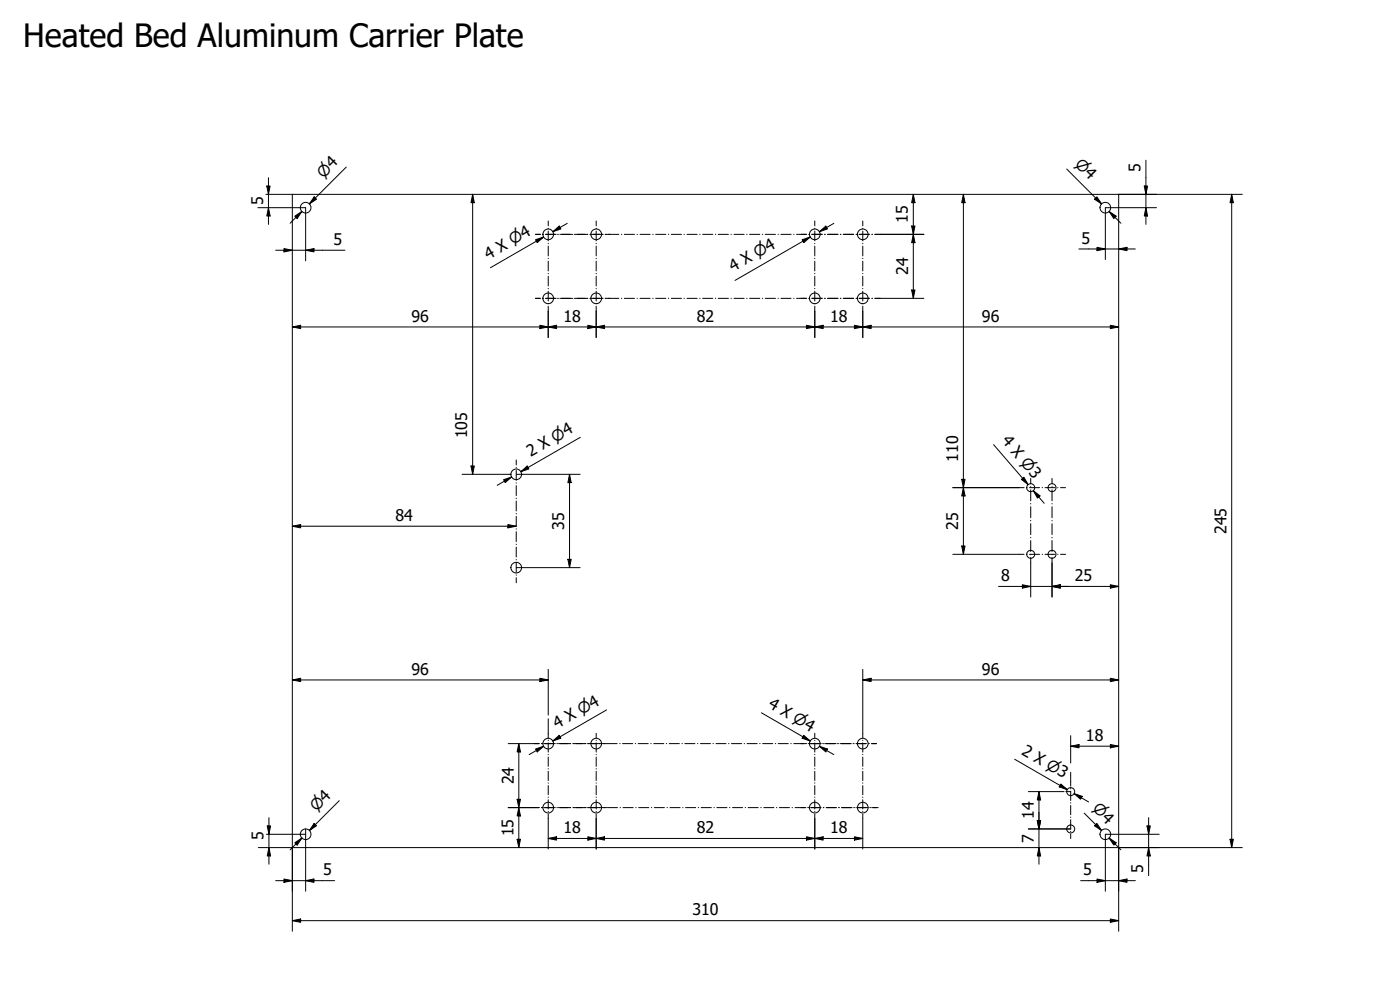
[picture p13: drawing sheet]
<svg xmlns="http://www.w3.org/2000/svg" width="420mm" height="297mm" viewBox="0 0 420 297" stroke-linecap="round" stroke-linejoin="round" font-family="sans-serif">
<defs><g id="words">
<text font-size="9.6" x="7" y="14.1">Heated Bed Aluminum Carrier Plate</text>
<g font-size="4.8">
<text x="342.3" y="51.5" transform="rotate(-90 342.3 51.5)">5</text>
<text x="79" y="61.4" transform="rotate(-90 79 61.4)">5</text>
<text x="272.5" y="66.9" transform="rotate(-90 272.5 66.9)">15</text>
<text x="100.1" y="73.5">5</text>
<text x="146.6" y="77.9" transform="rotate(-30 146.6 77.9)">4 X ⌀4</text>
<text x="324.5" y="73.1">5</text>
<text x="220" y="81.7" transform="rotate(-30 220 81.7)">4 X ⌀4</text>
<text x="272.6" y="82.5" transform="rotate(-90 272.6 82.5)">24</text>
<text x="123.5" y="96.5">96</text>
<text x="169.1" y="96.5">18</text>
<text x="209.1" y="96.5">82</text>
<text x="249.1" y="96.5">18</text>
<text x="294.7" y="96.5">96</text>
<text x="140.3" y="131.6" transform="rotate(-90 140.3 131.6)">105</text>
<text x="159.3" y="137" transform="rotate(-30 159.3 137)">2 X ⌀4</text>
<text x="300.5" y="132.4" transform="rotate(49 300.5 132.4)">4 X ⌀3</text>
<text x="287.5" y="138.6" transform="rotate(-90 287.5 138.6)">110</text>
<text x="118.7" y="156.3">84</text>
<text x="169.3" y="158.9" transform="rotate(-90 169.3 158.9)">35</text>
<text x="287.5" y="158.9" transform="rotate(-90 287.5 158.9)">25</text>
<text x="368.1" y="160.3" transform="rotate(-90 368.1 160.3)">245</text>
<text x="300.4" y="174.3">8</text>
<text x="322.5" y="174.4">25</text>
<text x="123.5" y="202.4">96</text>
<text x="294.7" y="202.4">96</text>
<text x="230.4" y="212.2" transform="rotate(30 230.4 212.2)">4 X ⌀4</text>
<text x="167.2" y="218.8" transform="rotate(-30 167.2 218.8)">4 X ⌀4</text>
<text x="306.4" y="226.1" transform="rotate(30 306.4 226.1)">2 X ⌀3</text>
<text x="325.9" y="222.3">18</text>
<text x="154.2" y="235.3" transform="rotate(-90 154.2 235.3)">24</text>
<text x="310.3" y="245.7" transform="rotate(-90 310.3 245.7)">14</text>
<text x="154.1" y="250.9" transform="rotate(-90 154.1 250.9)">15</text>
<text x="169.1" y="250">18</text>
<text x="209.1" y="250">82</text>
<text x="249.1" y="250">18</text>
<text x="79.1" y="252" transform="rotate(-90 79.1 252)">5</text>
<text x="310.3" y="252.8" transform="rotate(-90 310.3 252.8)">7</text>
<text x="97" y="262.6">5</text>
<text x="325.1" y="262.6">5</text>
<text x="343.1" y="262" transform="rotate(-90 343.1 262)">5</text>
<text x="207.8" y="274.6">310</text>
</g>
<g font-size="4.6">
<text x="97.1" y="53.6" transform="rotate(-45 97.1 53.6)">⌀4</text>
<text x="322.4" y="49.6" transform="rotate(45 322.4 49.6)">⌀4</text>
<text x="94.9" y="243.7" transform="rotate(-45 94.9 243.7)">⌀4</text>
<text x="327.6" y="242.8" transform="rotate(45 327.6 242.8)">⌀4</text>
</g>
</g></defs>
<!-- layer: Visible (ISO) -->
<g fill="none" stroke="#000" stroke-width=".3">
<path d="M87.7 58.3h248v196h-248z"/>
<circle cx="91.7" cy="62.3" r="1.6"/>
<circle cx="164.5" cy="70.3" r="1.6"/>
<circle cx="178.9" cy="70.3" r="1.6"/>
<circle cx="244.5" cy="70.3" r="1.6"/>
<circle cx="258.9" cy="70.3" r="1.6"/>
<circle cx="331.7" cy="62.3" r="1.6"/>
<circle cx="164.5" cy="89.5" r="1.6"/>
<circle cx="178.9" cy="89.5" r="1.6"/>
<circle cx="244.5" cy="89.5" r="1.6"/>
<circle cx="258.9" cy="89.5" r="1.6"/>
<circle cx="154.9" cy="142.3" r="1.6"/>
<circle cx="309.3" cy="146.3" r="1.2"/>
<circle cx="315.7" cy="146.3" r="1.2"/>
<circle cx="154.9" cy="170.3" r="1.6"/>
<circle cx="309.3" cy="166.3" r="1.2"/>
<circle cx="315.7" cy="166.3" r="1.2"/>
<circle cx="164.5" cy="223.1" r="1.6"/>
<circle cx="178.9" cy="223.1" r="1.6"/>
<circle cx="244.5" cy="223.1" r="1.6"/>
<circle cx="258.9" cy="223.1" r="1.6"/>
<circle cx="321.3" cy="237.5" r="1.2"/>
<circle cx="91.7" cy="250.3" r="1.6"/>
<circle cx="164.5" cy="242.3" r="1.6"/>
<circle cx="178.9" cy="242.3" r="1.6"/>
<circle cx="244.5" cy="242.3" r="1.6"/>
<circle cx="258.9" cy="242.3" r="1.6"/>
<circle cx="321.3" cy="248.7" r="1.2"/>
<circle cx="331.7" cy="250.3" r="1.6"/>
</g>
<!-- layer: Sketch Geometry (ISO) -->
<g fill="none" stroke="#000" stroke-width=".3">
<path d="M160.7 70.3h1.5M162.9 70.3h.2M163.7 70.3h3.2M164.5 66.3v1.5M164.5 68.5v.1M164.5 69.3v3M164.5 73v.1M164.5 73.9v2.9M164.5 77.5v.1M164.5 78.4v2.9M167.3 70.3h.2M167.7 70.3h.1"/>
<path d="M168.2 70.3h3.4M171.8 70.3h.1M172.4 70.3h.1M172.7 70.3h3.7M177.1 70.3h3.9M178.9 66.3v1.5M178.9 68.5v.1M178.9 69.3v3M178.9 73v.1M178.9 73.9v2.9M178.9 77.5v.1M178.9 78.4v2.9"/>
<path d="M181.6 70.3h4.1M186.5 70.3h.1M187.4 70.3h3M191.2 70.3h.1M192.1 70.3h3M195.9 70.3h.1M196.8 70.3h3M200.6 70.3h.1M201.5 70.3h3M205.3 70.3h.1M206.2 70.3h3M210 70.3h.1"/>
<path d="M210.9 70.3h3M214.7 70.3h.1M215.6 70.3h3M219.4 70.3h.1M220.3 70.3h3M224.1 70.3h.1M225 70.3h3M228.8 70.3h.1M229.7 70.3h3M233.5 70.3h.1M234.4 70.3h3M238.2 70.3h.1"/>
<path d="M239.1 70.3h3M242.7 70.3h.3M243.6 70.3h3.2M244.5 66.3v1.5M244.5 68.5v.1M244.5 69.3v3M244.5 73v.1M244.5 73.9v2.9M244.5 77.5v.1M244.5 78.4v2.9M247.4 70.3h.3M248.3 70.3h3.2"/>
<path d="M252.2 70.3h.2M253.1 70.3h3.1M256.9 70.3h.2M257.8 70.3h3.1M258.9 66.3v1.5M258.9 68.5v.1M258.9 69.3v3M258.9 73v.1M258.9 73.9v2.9M258.9 77.5v.1M258.9 78.4v2.9M261.7 70.3h.1"/>
<path d="M262.6 70.3h1.5M160.7 89.5h1.5M162.9 89.5h.2M163.7 89.5h3.2M164.5 82v.1M164.5 82.9v2.9M164.5 86.5v.2M164.5 87.4v2.9M164.5 91v.2M164.5 91.9v1.5M167.3 89.5h.2M167.7 89.5h.1"/>
<path d="M168.2 89.5h3.4M171.8 89.5h.1M172.4 89.5h.1M172.7 89.5h3.7M177.1 89.5h3.9M178.9 82v.1M178.9 82.9v2.9M178.9 86.5v.2M178.9 87.4v2.9M178.9 91v.2M178.9 91.9v1.5M181.6 89.5h4.1"/>
<path d="M186.5 89.5h.1M187.4 89.5h3M191.2 89.5h.1M192.1 89.5h3M195.9 89.5h.1M196.8 89.5h3M200.6 89.5h.1M201.5 89.5h3M205.3 89.5h.1M206.2 89.5h3M210 89.5h.1M210.9 89.5h3"/>
<path d="M214.7 89.5h.1M215.6 89.5h3M219.4 89.5h.1M220.3 89.5h3M224.1 89.5h.1M225 89.5h3M228.8 89.5h.1M229.7 89.5h3M233.5 89.5h.1M234.4 89.5h3M238.2 89.5h.1M239.1 89.5h3"/>
<path d="M242.7 89.5h.3M243.6 89.5h3.2M244.5 82v.1M244.5 82.9v2.9M244.5 86.5v.2M244.5 87.4v2.9M244.5 91v.2M244.5 91.9v1.5M247.4 89.5h.3M248.3 89.5h3.2M252.2 89.5h.2M253.1 89.5h3.1"/>
<path d="M256.9 89.5h.2M257.8 89.5h3.1M258.9 82v.1M258.9 82.9v2.9M258.9 86.5v.2M258.9 87.4v2.9M258.9 91v.2M258.9 91.9v1.5M261.7 89.5h.1M262.6 89.5h1.5M154.9 138v1.5M154.9 140.2v.2"/>
<path d="M154.9 141.1v3M154.9 144.9v.1M154.9 145.7v3M154.9 149.5v.1M154.9 150.3v3M154.9 154.1v.1M154.9 154.9v3M154.9 158.7v.1M154.9 159.5v3M305.8 146.3h1.5M308.1 146.3h.1M309 146.3h3"/>
<path d="M309.3 143.5v1.7M309.3 146v.1M309.3 147v3.3M309.3 151.1v.1M309.3 152v3.3M309.3 156.2v.1M309.3 157.1v3.3M312.7 146.3h.2M313.6 146.3h3M315.7 143.5v1.7M315.7 146v.1M315.7 147v3.3"/>
<path d="M315.7 151.1v.1M315.7 152v3.3M315.7 156.2v.1M315.7 157.1v3.3M317.4 146.3h.1M318.3 146.3h1.5M154.9 163.3v.1M154.9 164.1v3M154.9 167.9v.1M154.9 168.7v3M154.9 172.5v.1M154.9 173.3v1.5"/>
<path d="M305.8 166.3h1.5M308.1 166.3h.1M309 166.3h3M309.3 161.2v.2M309.3 162.2v3.3M309.3 166.3v.1M309.3 167.3v1.6M312.7 166.3h.2M313.6 166.3h3M315.7 161.2v.2M315.7 162.2v3.3M315.7 166.3v.1"/>
<path d="M315.7 167.3v1.6M317.4 166.3h.1M318.3 166.3h1.5M160.3 223.1h1.6M162.5 223.1h.2M163.3 223.1h3.2M164.5 220v1.4M164.5 222.1v.1M164.5 222.9v2.8M164.5 226.4v.1M164.5 227.2v2.7M164.5 230.6v.1"/>
<path d="M164.5 231.4v2.8M164.5 234.9v.1M164.5 235.7v2.8M164.5 239.2v.1M164.5 240v2.7M166.8 223.1h.1M167.3 223.1h.1M167.6 223.1h3.7M172 223.1h3.9M176.3 223.1h4.2M178.9 220v1.4M178.9 222.1v.1"/>
<path d="M178.9 222.9v2.8M178.9 226.4v.1M178.9 227.2v2.7M178.9 230.6v.1M178.9 231.4v2.8M178.9 234.9v.1M178.9 235.7v2.8M178.9 239.2v.1M178.9 240v2.7M180.7 223.1h1.4M182.2 223.1h3M186 223.1h.1"/>
<path d="M186.8 223.1h3.1M190.6 223.1h.2M191.5 223.1h3M195.3 223.1h.1M196.2 223.1h3M200 223.1h.1M200.9 223.1h3M204.6 223.1h.2M205.5 223.1h3.1M209.3 223.1h.1M210.2 223.1h3M214 223.1h.1"/>
<path d="M214.9 223.1h3M218.7 223.1h.1M219.5 223.1h3.1M223.3 223.1h.1M224.2 223.1h3M228 223.1h.1M228.9 223.1h3M232.7 223.1h.1M233.5 223.1h3.1M237.3 223.1h.2M238.2 223.1h3.7M242 223.1h.1"/>
<path d="M242.6 223.1h.1M242.9 223.1h3.5M244.5 220v1.4M244.5 222.1v.1M244.5 222.9v2.8M244.5 226.4v.1M244.5 227.2v2.7M244.5 230.6v.1M244.5 231.4v2.8M244.5 234.9v.1M244.5 235.7v2.8M244.5 239.2v.1"/>
<path d="M244.5 240v2.7M246.7 223.1h.1M247.1 223.1h.2M247.5 223.1h3.4M251.3 223.1h.2M251.7 223.1h.1M252.2 223.1h3.3M256 223.1h.3M256.9 223.1h3.1M258.9 220v1.4M258.9 222.1v.1M258.9 222.9v2.8"/>
<path d="M258.9 226.4v.1M258.9 227.2v2.7M258.9 230.6v.1M258.9 231.4v2.8M258.9 234.9v.1M258.9 235.7v2.8M258.9 239.2v.1M258.9 240v2.7M260.7 223.1h.2M261.6 223.1h1.5M321.3 234.5v1.4M321.3 236.6v.1"/>
<path d="M321.3 237.4v2.8M160.3 242.3h1.6M162.5 242.3h.3M163.3 242.3h3.3M164.5 243.4v.1M164.5 244.2v1.4M166.8 242.3h.1M167.3 242.3h.1M167.6 242.3h3.7M172 242.3h3.9M176.3 242.3h5.8M178.9 243.4v.1"/>
<path d="M178.9 244.2v1.4M182.3 242.3h3M186.1 242.3h.1M187 242.3h3M190.8 242.3h.1M191.7 242.3h3M195.5 242.3h.1M196.4 242.3h3M200.2 242.3h.1M201.1 242.3h3M204.9 242.3h.1M205.7 242.3h3.1"/>
<path d="M209.5 242.3h.2M210.4 242.3h3.1M214.2 242.3h.2M215.1 242.3h3.1M218.9 242.3h.2M219.8 242.3h3.1M223.6 242.3h.2M224.5 242.3h3.1M228.3 242.3h.1M229.2 242.3h3.1M233 242.3h.1M233.9 242.3h3"/>
<path d="M237.7 242.3h.1M238.6 242.3h3.3M242.4 242.3h.3M243.3 242.3h3.1M244.5 243.4v.1M244.5 244.2v1.4M247.1 242.3h.2M248 242.3h3M251.7 242.3h.2M252.5 242.3h3.2M256.2 242.3h.1M256.5 242.3h.1"/>
<path d="M257.1 242.3h3.3M258.9 243.4v.1M258.9 244.2v1.4M260.7 242.3h.2M261.2 242.3h.1M261.6 242.3h2M321.3 240.9v.1M321.3 241.7v2.8M321.3 245.1v.2M321.3 246v2.7M321.3 249.4v.1M321.3 250.2v1.4"/>
</g>
<!-- layer: Dimension (ISO) -->
<g fill="none" stroke="#000" stroke-width=".3">
<path d="M79.8 58.3h8M80.1 55.8h1l-.5 2.5zM80.6 53.3v14M94.3 59.1l.7 .7-2.1 1.4zM103.9 50.1l-11 11.1 1.7-1.8M141.8 58.3l.5 2.5h-1zM141.8 58.3v84M274.1 58.3l.5 2.5h-1zM274.1 58.3v31.2M289.1 58.3l.5 2.5h-1zM289.1 58.3v108M320.1 50.7l10.5 10.5-1.8-1.8"/>
<path d="M328.5 59.8l.7-.7 1.4 2.1zM335.7 58.3h37.1M343.4 55.8h1l-.5 2.5zM343.9 48.1v19.2M369.6 58.3l.5 2.5h-1zM369.6 58.3v196M77.4 62.3h14.3v16M80.6 62.3l.5 2.5h-1zM82.7 75.1h20.8M85.2 74.6l2.5 .5-2.5 .5zM88.5 64.9l2.1-1.5-1.4 2.2zM90.6 63.4l-3.5 3.6"/>
<path d="M91.7 75.1l2.5-.5v1zM160.7 71.9l2.4-.8-1.9 1.7zM161 72.4l2.1-1.3-15.9 9.2M165.9 69.5l1.9-1.7 .5 .9zM170.2 67l-4.3 2.5M240.7 71.9l2.4-.8-1.9 1.7zM241 72.4l2.1-1.3-22.5 13M245.9 69.5l1.9-1.7 .5 .9zM250.2 67l-4.3 2.5M264.1 70.3h13.2M273.6 67.8h1l-.5 2.5zM274.1 70.3l.5 2.5h-1z"/>
<path d="M323.8 74.7h16.9M329.2 74.2l2.5 .5-2.5 .5zM332.9 63.4l2.1 1.5-.7 .7zM332.9 63.4l3.5 3.6M335.7 74.7l2.5-.5v1zM343.9 62.3l.5 2.5h-1zM347.1 62.3h-15.4v15.6M87.7 98.1l2.5-.5v1zM87.7 98.1h248M162 97.6l2.5 .5-2.5 .5zM164.5 98.1l2.5-.5v1zM164.5 93.4v7.9"/>
<path d="M176.4 97.6l2.5 .5-2.5 .5zM178.9 98.1l2.5-.5v1zM178.9 93.4v7.9M242 97.6l2.5 .5-2.5 .5zM244.5 98.1l2.5-.5v1zM244.5 93.4v7.9M256.4 97.6l2.5 .5-2.5 .5zM258.9 98.1l2.5-.5v1zM258.9 93.4v7.9M264.1 89.5h13.2M273.6 87h1l-.5 2.5zM333.2 97.6l2.5 .5-2.5 .5z"/>
<path d="M141.3 139.8h1l-.5 2.5zM174.2 131.2l-17.9 10.3 2.2-1.2M298.2 133.4l10.3 12-1.6-1.9M87.7 157.9l2.5-.5v1zM87.7 157.9h67.2M138.7 142.3h14.6M151.1 143.9l2.4-.8-1.9 1.7zM152.4 157.4l2.5 .5-2.5 .5zM153.5 143.1l-4.3 2.5M154.9 142.3h19.2M156.3 141.5l1.9-1.7 .5 .9zM170.9 142.3l.5 2.5h-1z"/>
<path d="M170.9 142.3v28M286 146.3h19.8M288.6 143.8h1l-.5 2.5zM289.1 146.3l.5 2.5h-1zM306.5 143.8l.8-.6 1.2 2.2zM310.1 147.2l2 1.6-.7 .6zM310.1 147.2l3.3 3.8M154.9 170.3h19.2M170.4 167.8h1l-.5 2.5zM286 166.3h19.8M288.6 163.8h1l-.5 2.5zM299.7 175.9h36"/>
<path d="M306.8 175.5l2.5 .4-2.5 .6zM309.3 168.9v10.2M315.7 175.9l2.5-.4v1zM315.7 168.9v10.2M333.2 175.5l2.5 .4-2.5 .6zM87.7 204l2.5-.5v1zM87.7 204h76.8M162 203.5l2.5 .5-2.5 .5zM164.5 200.8v13.8M164.5 215.7v4.3M182 213l-16.1 9.3 2.2-1.2M228.5 213.9l14.6 8.4-2.1-1.2"/>
<path d="M258.9 204l2.5-.5v1zM258.9 204h76.8M258.9 200.8v19.2M333.2 203.5l2.5 .5-2.5 .5zM152.5 223.1h7.8M155.2 239.8h1l-.5 2.5zM155.7 223.1l.5 2.5h-1zM155.7 223.1v31.2M160.7 224.7l2.4-.8-1.9 1.7zM163.1 223.9l-4.3 2.5M165.9 222.3l1.9-1.7 .5 .9zM241.2 220.6l1.9 1.7-2.4-.8z"/>
<path d="M245.9 223.9l2.4 .8-.5 .9zM245.9 223.9l4.3 2.5M304.5 227.8l15.8 9.1-2.2-1.2M308.6 237.5h10.7M311.8 237.5l.5 2.5h-1zM311.8 237.5v21.8M318.4 235.2l1.9 1.7-2.4-.8zM319.8 237.5h1.5M321.3 223.9l2.5-.5v1zM321.3 223.9h14.4M321.3 220.7v8.3M321.3 231.7v2.8"/>
<path d="M322.4 238.1l2.4 .8-.5 .9zM322.4 238.1l4.3 2.5M333.2 223.4l2.5 .5-2.5 .5zM77.5 254.3h10.3M79.9 250.3h11.8M80.2 247.8h1l-.5 2.5zM80.7 254.3l.5 2.5h-1zM80.7 245.3v14M87.7 254.2v25.2M88.5 252.9l2.1-1.5-1.4 2.2zM90.6 251.4l-3.5 3.6M91.7 248.7v18.7"/>
<path d="M94.3 247.1l.7 .7-2.1 1.4zM101.8 240.2l-8.9 9 1.7-1.8M152.5 242.3h7.8M155.2 251.8h1l-.5 2.5zM155.7 242.3l.5 2.5h-1zM164.5 251.6l2.5-.5v1zM164.5 245.6v9.1M164.5 251.6h94.4M176.4 251.1l2.5 .5-2.5 .5zM178.9 251.6l2.5-.5v1zM178.9 245.6v9.1M242 251.1l2.5 .5-2.5 .5z"/>
<path d="M244.5 251.6l2.5-.5v1zM244.5 245.6v9.1M256.4 251.1l2.5 .5-2.5 .5zM258.9 245.6v9.1M308.6 248.7h12.7M311.3 246.2h1l-.5 2.5zM311.8 254.3l.5 2.5h-1zM325.4 244l5.2 5.2-1.8-1.8M328.5 247.8l.7-.7 1.4 2.1zM332.9 251.4l2.1 1.5-.7 .7zM332.9 251.4l3.5 3.6M335.7 254.3h37.1"/>
<path d="M335.7 254.2v25.2M344.2 247.8h1l-.5 2.5zM344.7 254.3l.5 2.5h-1zM344.7 245.3v17.4M347.9 250.3h-16.2v17.1M369.1 251.8h1l-.5 2.5zM82.7 264.2h17.7M85.2 263.7l2.5 .5-2.5 .5zM87.7 276.2l2.5-.5v1zM87.7 276.2h248M91.7 264.2l2.5-.5v1zM324.3 264.2h16.4"/>
<path d="M329.2 263.7l2.5 .5-2.5 .5zM333.2 275.7l2.5 .5-2.5 .5zM335.7 264.2l2.5-.5v1z"/>
</g>
<g fill="#000">
<path d="M80.1 55.8h1l-.5 2.5z" fill-rule="evenodd"/>
<path d="M94.3 59.1l.7 .7-2.1 1.4z" fill-rule="evenodd"/>
<path d="M328.5 59.8l.7-.7 1.4 2.1z" fill-rule="evenodd"/>
<path d="M343.4 55.8h1l-.5 2.5z" fill-rule="evenodd"/>
<path d="M80.6 62.3l.5 2.5h-1z" fill-rule="evenodd"/>
<path d="M85.2 74.6l2.5 .5-2.5 .5z" fill-rule="evenodd"/>
<path d="M88.5 64.9l2.1-1.5-1.4 2.2z" fill-rule="evenodd"/>
<path d="M91.7 75.1l2.5-.5v1z" fill-rule="evenodd"/>
<path d="M141.8 58.3l.5 2.5h-1z" fill-rule="evenodd"/>
<path d="M160.7 71.9l2.4-.8-1.9 1.7z" fill-rule="evenodd"/>
<path d="M165.9 69.5l1.9-1.7 .5 .9z" fill-rule="evenodd"/>
<path d="M240.7 71.9l2.4-.8-1.9 1.7z" fill-rule="evenodd"/>
<path d="M245.9 69.5l1.9-1.7 .5 .9z" fill-rule="evenodd"/>
<path d="M273.6 67.8h1l-.5 2.5z" fill-rule="evenodd"/>
<path d="M274.1 58.3l.5 2.5h-1z" fill-rule="evenodd"/>
<path d="M274.1 70.3l.5 2.5h-1z" fill-rule="evenodd"/>
<path d="M289.1 58.3l.5 2.5h-1z" fill-rule="evenodd"/>
<path d="M329.2 74.2l2.5 .5-2.5 .5z" fill-rule="evenodd"/>
<path d="M332.9 63.4l2.1 1.5-.7 .7z" fill-rule="evenodd"/>
<path d="M335.7 74.7l2.5-.5v1z" fill-rule="evenodd"/>
<path d="M343.9 62.3l.5 2.5h-1z" fill-rule="evenodd"/>
<path d="M369.6 58.3l.5 2.5h-1z" fill-rule="evenodd"/>
<path d="M87.7 98.1l2.5-.5v1z" fill-rule="evenodd"/>
<path d="M162 97.6l2.5 .5-2.5 .5z" fill-rule="evenodd"/>
<path d="M164.5 98.1l2.5-.5v1z" fill-rule="evenodd"/>
<path d="M176.4 97.6l2.5 .5-2.5 .5z" fill-rule="evenodd"/>
<path d="M178.9 98.1l2.5-.5v1z" fill-rule="evenodd"/>
<path d="M242 97.6l2.5 .5-2.5 .5z" fill-rule="evenodd"/>
<path d="M244.5 98.1l2.5-.5v1z" fill-rule="evenodd"/>
<path d="M256.4 97.6l2.5 .5-2.5 .5z" fill-rule="evenodd"/>
<path d="M258.9 98.1l2.5-.5v1z" fill-rule="evenodd"/>
<path d="M273.6 87h1l-.5 2.5z" fill-rule="evenodd"/>
<path d="M333.2 97.6l2.5 .5-2.5 .5z" fill-rule="evenodd"/>
<path d="M141.3 139.8h1l-.5 2.5z" fill-rule="evenodd"/>
<path d="M156.3 141.5l1.9-1.7 .5 .9z" fill-rule="evenodd"/>
<path d="M87.7 157.9l2.5-.5v1z" fill-rule="evenodd"/>
<path d="M151.1 143.9l2.4-.8-1.9 1.7z" fill-rule="evenodd"/>
<path d="M152.4 157.4l2.5 .5-2.5 .5z" fill-rule="evenodd"/>
<path d="M170.9 142.3l.5 2.5h-1z" fill-rule="evenodd"/>
<path d="M288.6 143.8h1l-.5 2.5z" fill-rule="evenodd"/>
<path d="M289.1 146.3l.5 2.5h-1z" fill-rule="evenodd"/>
<path d="M306.5 143.8l.8-.6 1.2 2.2z" fill-rule="evenodd"/>
<path d="M310.1 147.2l2 1.6-.7 .6z" fill-rule="evenodd"/>
<path d="M170.4 167.8h1l-.5 2.5z" fill-rule="evenodd"/>
<path d="M288.6 163.8h1l-.5 2.5z" fill-rule="evenodd"/>
<path d="M306.8 175.5l2.5 .4-2.5 .6z" fill-rule="evenodd"/>
<path d="M315.7 175.9l2.5-.4v1z" fill-rule="evenodd"/>
<path d="M315.7 175.9l2.5-.4v1z" fill-rule="evenodd"/>
<path d="M333.2 175.5l2.5 .4-2.5 .6z" fill-rule="evenodd"/>
<path d="M87.7 204l2.5-.5v1z" fill-rule="evenodd"/>
<path d="M162 203.5l2.5 .5-2.5 .5z" fill-rule="evenodd"/>
<path d="M258.9 204l2.5-.5v1z" fill-rule="evenodd"/>
<path d="M333.2 203.5l2.5 .5-2.5 .5z" fill-rule="evenodd"/>
<path d="M155.2 239.8h1l-.5 2.5z" fill-rule="evenodd"/>
<path d="M155.7 223.1l.5 2.5h-1z" fill-rule="evenodd"/>
<path d="M160.7 224.7l2.4-.8-1.9 1.7z" fill-rule="evenodd"/>
<path d="M165.9 222.3l1.9-1.7 .5 .9z" fill-rule="evenodd"/>
<path d="M241.2 220.6l1.9 1.7-2.4-.8z" fill-rule="evenodd"/>
<path d="M245.9 223.9l2.4 .8-.5 .9z" fill-rule="evenodd"/>
<path d="M318.4 235.2l1.9 1.7-2.4-.8z" fill-rule="evenodd"/>
<path d="M321.3 223.9l2.5-.5v1z" fill-rule="evenodd"/>
<path d="M322.4 238.1l2.4 .8-.5 .9z" fill-rule="evenodd"/>
<path d="M333.2 223.4l2.5 .5-2.5 .5z" fill-rule="evenodd"/>
<path d="M80.2 247.8h1l-.5 2.5z" fill-rule="evenodd"/>
<path d="M80.7 254.3l.5 2.5h-1z" fill-rule="evenodd"/>
<path d="M88.5 252.9l2.1-1.5-1.4 2.2z" fill-rule="evenodd"/>
<path d="M94.3 247.1l.7 .7-2.1 1.4z" fill-rule="evenodd"/>
<path d="M155.2 251.8h1l-.5 2.5z" fill-rule="evenodd"/>
<path d="M155.7 242.3l.5 2.5h-1z" fill-rule="evenodd"/>
<path d="M164.5 251.6l2.5-.5v1z" fill-rule="evenodd"/>
<path d="M176.4 251.1l2.5 .5-2.5 .5z" fill-rule="evenodd"/>
<path d="M178.9 251.6l2.5-.5v1z" fill-rule="evenodd"/>
<path d="M242 251.1l2.5 .5-2.5 .5z" fill-rule="evenodd"/>
<path d="M244.5 251.6l2.5-.5v1z" fill-rule="evenodd"/>
<path d="M256.4 251.1l2.5 .5-2.5 .5z" fill-rule="evenodd"/>
<path d="M311.3 246.2h1l-.5 2.5z" fill-rule="evenodd"/>
<path d="M311.3 246.2h1l-.5 2.5z" fill-rule="evenodd"/>
<path d="M311.8 254.3l.5 2.5h-1z" fill-rule="evenodd"/>
<path d="M311.8 237.5l.5 2.5h-1z" fill-rule="evenodd"/>
<path d="M328.5 247.8l.7-.7 1.4 2.1z" fill-rule="evenodd"/>
<path d="M332.9 251.4l2.1 1.5-.7 .7z" fill-rule="evenodd"/>
<path d="M344.2 247.8h1l-.5 2.5z" fill-rule="evenodd"/>
<path d="M344.7 254.3l.5 2.5h-1z" fill-rule="evenodd"/>
<path d="M369.1 251.8h1l-.5 2.5z" fill-rule="evenodd"/>
<path d="M85.2 263.7l2.5 .5-2.5 .5z" fill-rule="evenodd"/>
<path d="M87.7 276.2l2.5-.5v1z" fill-rule="evenodd"/>
<path d="M91.7 264.2l2.5-.5v1z" fill-rule="evenodd"/>
<path d="M329.2 263.7l2.5 .5-2.5 .5z" fill-rule="evenodd"/>
<path d="M333.2 275.7l2.5 .5-2.5 .5z" fill-rule="evenodd"/>
<path d="M335.7 264.2l2.5-.5v1z" fill-rule="evenodd"/>
</g>
<use href="#words"/>
</svg>
